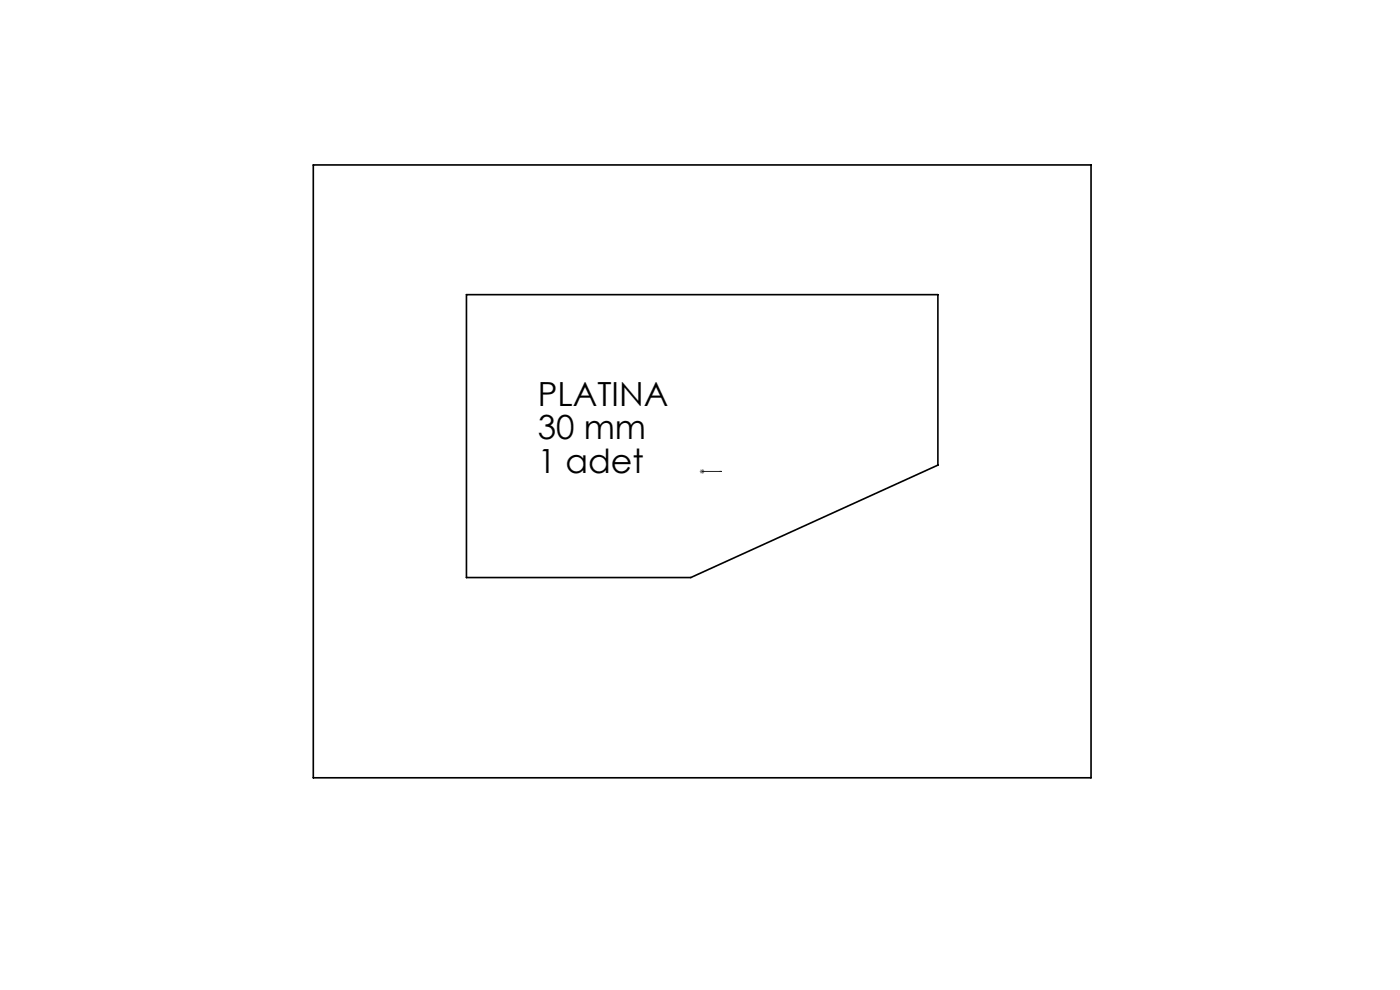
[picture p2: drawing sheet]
<svg xmlns="http://www.w3.org/2000/svg" width="297mm" height="210mm" viewBox="0 0 297 210" stroke-linecap="round" stroke-linejoin="round" font-family="sans-serif">
<defs><g id="words">
<g font-size="7.1">
<text x="114.1" y="86.1">PLATINA</text>
<text x="114.1" y="93.2">30 mm</text>
<text x="114.1" y="100.3">1 adet</text>
</g>
</g></defs>
<path d="M148.9 100h.1zM149 100h.1M149 100h4.1M153.1 100h-.4h.4" fill="none" stroke="#00f" stroke-width=".21"/>
<path d="M148.6 99.7l.7 .7M149 99.5v1M149.3 99.7l-.7 .7M148.4 100h1.1" fill="none" stroke="#808080" stroke-width=".21"/>
<path d="M152.7 100h.4zM148.9 100h.1z" fill="#00f"/>
<path d="M66.5 35h165v130h-165zM99 62.5h100v36.2l-52.5 23.8h-47.5z" fill="none" stroke="#000" stroke-width=".35"/>
<use href="#words"/>
</svg>
